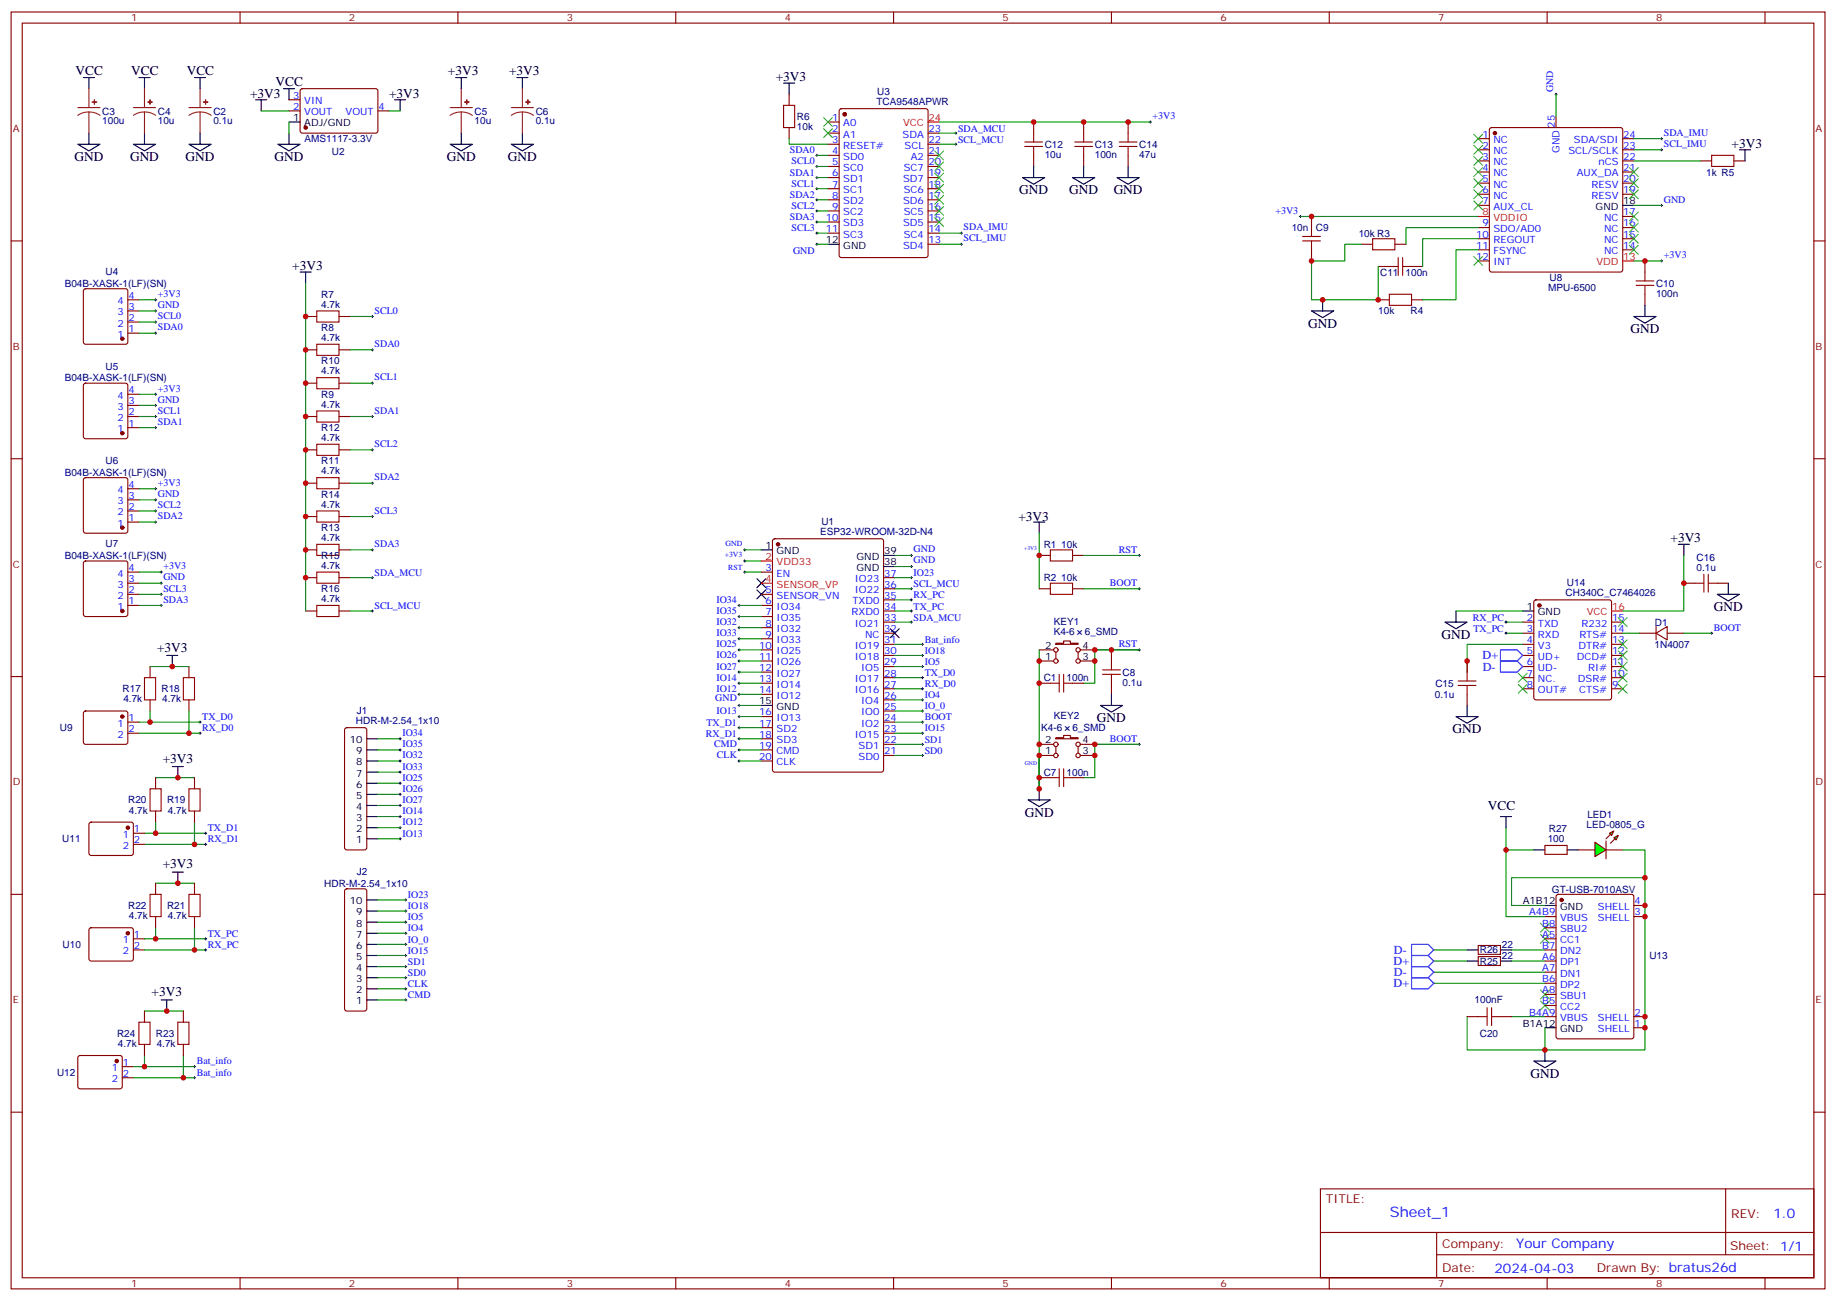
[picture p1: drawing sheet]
<svg xmlns="http://www.w3.org/2000/svg" width="583mm" height="413mm" viewBox="0 0 583 413" stroke-linecap="round" stroke-linejoin="round" font-family="sans-serif">
<defs><g id="words">
<text font-size="4.6" fill="#00f" x="441.2" y="386.4">Sheet_1</text>
<g font-size="4.2">
<text x="24" y="23.9">VCC</text>
<text x="41.6" y="23.9">VCC</text>
<text x="59.3" y="23.9">VCC</text>
<text x="142.2" y="23.9">+3V3</text>
<text x="161.6" y="23.9">+3V3</text>
<text x="87.5" y="27.4">VCC</text>
<text x="246.2" y="25.7">+3V3</text>
<text x="79.4" y="31">+3V3</text>
<text x="123.5" y="31">+3V3</text>
<text x="549.6" y="46.8">+3V3</text>
<text x="23.6" y="51.1">GND</text>
<text x="41.3" y="51.1">GND</text>
<text x="58.9" y="51.1">GND</text>
<text x="87.1" y="51.1">GND</text>
<text x="141.8" y="51.1">GND</text>
<text x="161.2" y="51.1">GND</text>
<text x="323.5" y="61.7">GND</text>
<text x="339.4" y="61.7">GND</text>
<text x="353.5" y="61.7">GND</text>
<text x="92.8" y="85.7">+3V3</text>
<text x="415.2" y="104">GND</text>
<text x="517.5" y="105.8">GND</text>
<text x="323.2" y="165.4">+3V3</text>
<text x="530.2" y="172.1">+3V3</text>
<text x="544" y="194">GND</text>
<text x="457.6" y="202.8">GND</text>
<text x="49.9" y="206.8">+3V3</text>
<text x="348.2" y="229.2">GND</text>
<text x="461.1" y="232.8">GND</text>
<text x="51.6" y="242.1">+3V3</text>
<text x="472.2" y="257.1">VCC</text>
<text x="325.3" y="259.2">GND</text>
<text x="51.6" y="275.6">+3V3</text>
<text x="48.1" y="316.2">+3V3</text>
<text x="485.8" y="342.1">GND</text>
</g>
<g font-size="4.2" fill="#00f">
<text x="562.9" y="386.7">1.0</text>
<text x="481.3" y="396.2">Your Company</text>
<text x="474.4" y="404">2024-04-03</text>
</g>
<g font-size="3.9" fill="#00f">
<text x="470.6" y="209.3">D+</text>
<text x="470.6" y="212.8">D-</text>
<text x="442.4" y="302.8">D-</text>
<text x="442.4" y="306.3">D+</text>
<text x="442.4" y="309.9">D-</text>
<text x="442.4" y="313.4">D+</text>
</g>
<g font-size="3.9" fill="#800">
<text x="420.9" y="382">TITLE:</text>
<text x="549.5" y="386.7">REV:</text>
<text x="457.8" y="396.2">Company:</text>
<text x="549.1" y="396.8">Sheet: 1/1</text>
<text x="457.8" y="403.9">Date:</text>
<text x="506.8" y="403.9">Drawn By: bratus26d</text>
</g>
<g font-size="3.2" fill="#800">
<text x="41.6" y="6.8">1</text>
<text x="110.8" y="6.8">2</text>
<text x="179.9" y="6.8">3</text>
<text x="249.1" y="6.8">4</text>
<text x="318.2" y="6.8">5</text>
<text x="387.3" y="6.8">6</text>
<text x="456.5" y="6.8">7</text>
<text x="525.6" y="6.8">8</text>
<text x="4.1" y="41.9">A</text>
<text x="576.3" y="41.9">A</text>
<text x="4.1" y="111.1">B</text>
<text x="576.3" y="111.1">B</text>
<text x="4.1" y="180.2">C</text>
<text x="576.3" y="180.2">C</text>
<text x="4.1" y="249.3">D</text>
<text x="576.3" y="249.3">D</text>
<text x="4.1" y="318.5">E</text>
<text x="576.3" y="318.5">E</text>
<text x="41.6" y="408.6">1</text>
<text x="110.8" y="408.6">2</text>
<text x="179.9" y="408.6">3</text>
<text x="249.1" y="408.6">4</text>
<text x="318.2" y="408.6">5</text>
<text x="387.3" y="408.6">6</text>
<text x="456.5" y="408.6">7</text>
<text x="525.6" y="408.6">8</text>
</g>
<g font-size="3.2" fill="#00f">
<text x="493" y="29.2" transform="rotate(-90 493 29.2)">GND</text>
<text x="93.1" y="34.9">2</text>
<text x="93.1" y="31.3">3</text>
<text x="96.6" y="33.1">VIN</text>
<text x="120.1" y="34.9">4</text>
<text x="96.6" y="36.6">VOUT</text>
<text x="109.7" y="36.6">VOUT</text>
<text x="264.2" y="38.4">1</text>
<text x="264.2" y="41.9">2</text>
<text x="267.7" y="40.1">A0</text>
<text x="294.7" y="41.9">23</text>
<text x="304.1" y="41.8">SDA_MCU</text>
<text x="365.8" y="37.9">+3V3</text>
<text x="493.5" y="40.5" transform="rotate(-90 493.5 40.5)">25</text>
<text x="264.2" y="45.4">3</text>
<text x="267.7" y="43.7">A1</text>
<text x="267.7" y="47.2">RESET#</text>
<text x="286.5" y="43.7">SDA</text>
<text x="287.1" y="47.2">SCL</text>
<text x="294.7" y="45.4">22</text>
<text x="304.1" y="45.3">SCL_MCU</text>
<text x="470.5" y="43.7">1</text>
<text x="470.5" y="47.2">2</text>
<text x="474" y="45.4">NC</text>
<text x="499.6" y="45.4">SDA/SDI</text>
<text x="515.2" y="47.2">23</text>
<text x="515.2" y="43.7">24</text>
<text x="528.1" y="43.1">SDA_IMU</text>
<text x="528.1" y="46.6">SCL_IMU</text>
<text x="250.7" y="48.7">SDA0</text>
<text x="251.2" y="52.1">SCL0</text>
<text x="264.2" y="49">4</text>
<text x="264.2" y="52.5">5</text>
<text x="267.7" y="50.7">SD0</text>
<text x="289.1" y="50.7">A2</text>
<text x="294.7" y="52.5">20</text>
<text x="294.7" y="49">21</text>
<text x="470.5" y="50.7">3</text>
<text x="474" y="49">NC</text>
<text x="474" y="52.5">NC</text>
<text x="494.9" y="48.5" transform="rotate(-90 494.9 48.5)">GND</text>
<text x="497.8" y="49">SCL/SCLK</text>
<text x="507.4" y="52.5">nCS</text>
<text x="515.2" y="50.7">22</text>
<text x="250.7" y="55.7">SDA1</text>
<text x="251.2" y="59.3">SCL1</text>
<text x="264.2" y="56">6</text>
<text x="264.2" y="59.5">7</text>
<text x="267.7" y="54.3">SC0</text>
<text x="267.7" y="57.8">SD1</text>
<text x="286.6" y="57.8">SD7</text>
<text x="286.9" y="54.3">SC7</text>
<text x="294.7" y="59.5">18</text>
<text x="294.7" y="56">19</text>
<text x="470.5" y="54.3">4</text>
<text x="470.5" y="57.8">5</text>
<text x="474" y="56">NC</text>
<text x="474" y="59.5">NC</text>
<text x="500.5" y="56">AUX_DA</text>
<text x="505.2" y="59.5">RESV</text>
<text x="515.2" y="57.8">20</text>
<text x="515.2" y="54.3">21</text>
<text x="250.7" y="62.7">SDA2</text>
<text x="264.2" y="63.1">8</text>
<text x="267.7" y="61.3">SC1</text>
<text x="267.7" y="64.8">SD2</text>
<text x="286.6" y="64.8">SD6</text>
<text x="286.9" y="61.3">SC6</text>
<text x="294.7" y="63.1">17</text>
<text x="470.5" y="61.3">6</text>
<text x="470.5" y="64.8">7</text>
<text x="474" y="63.1">NC</text>
<text x="505.2" y="63.1">RESV</text>
<text x="515.2" y="61.3">19</text>
<text x="528.1" y="64.3">GND</text>
<text x="250.7" y="69.8">SDA3</text>
<text x="251.2" y="66.3">SCL2</text>
<text x="262.1" y="70.1">10</text>
<text x="264.2" y="66.6">9</text>
<text x="267.7" y="68.4">SC2</text>
<text x="267.7" y="71.9">SD3</text>
<text x="286.6" y="71.9">SD5</text>
<text x="286.9" y="68.4">SC5</text>
<text x="294.7" y="70.1">15</text>
<text x="294.7" y="66.6">16</text>
<text x="404.8" y="67.9">+3V3</text>
<text x="470.5" y="71.9">9</text>
<text x="474" y="66.6">AUX_CL</text>
<text x="509.2" y="70.1">NC</text>
<text x="515.2" y="71.9">16</text>
<text x="515.2" y="68.4">17</text>
<text x="251.2" y="73.4">SCL3</text>
<text x="262.1" y="73.7">11</text>
<text x="267.7" y="75.4">SC3</text>
<text x="286.9" y="75.4">SC4</text>
<text x="294.7" y="77.2">13</text>
<text x="294.7" y="73.7">14</text>
<text x="305.9" y="73.1">SDA_IMU</text>
<text x="305.9" y="76.6">SCL_IMU</text>
<text x="468.5" y="75.4">10</text>
<text x="474" y="73.7">SDO/AD0</text>
<text x="474" y="77.2">REGOUT</text>
<text x="509.2" y="77.2">NC</text>
<text x="509.2" y="73.7">NC</text>
<text x="515.2" y="75.4">15</text>
<text x="251.7" y="80.7">GND</text>
<text x="286.6" y="79">SD4</text>
<text x="468.5" y="79">11</text>
<text x="468.5" y="82.5">12</text>
<text x="474" y="80.7">FSYNC</text>
<text x="509.2" y="80.7">NC</text>
<text x="515.2" y="79">14</text>
<text x="528.1" y="81.8">+3V3</text>
<text x="474" y="84.2">INT</text>
<text x="40.7" y="94.8">4</text>
<text x="50.1" y="94.3">+3V3</text>
<text x="37.2" y="100.1">3</text>
<text x="37.2" y="96.6">4</text>
<text x="40.7" y="101.9">2</text>
<text x="40.7" y="98.4">3</text>
<text x="50.1" y="97.8">GND</text>
<text x="50.1" y="101.4">SCL0</text>
<text x="118.9" y="99.6">SCL0</text>
<text x="37.2" y="107.2">1</text>
<text x="37.2" y="103.6">2</text>
<text x="40.7" y="105.4">1</text>
<text x="50.1" y="104.9">SDA0</text>
<text x="118.9" y="110.2">SDA0</text>
<text x="40.7" y="124.8">4</text>
<text x="50.1" y="124.3">+3V3</text>
<text x="118.9" y="120.8">SCL1</text>
<text x="37.2" y="130.1">3</text>
<text x="37.2" y="126.6">4</text>
<text x="40.7" y="131.9">2</text>
<text x="40.7" y="128.3">3</text>
<text x="50.1" y="131.3">SCL1</text>
<text x="50.1" y="127.8">GND</text>
<text x="118.9" y="131.3">SDA1</text>
<text x="37.2" y="137.2">1</text>
<text x="37.2" y="133.6">2</text>
<text x="40.7" y="135.4">1</text>
<text x="50.1" y="134.9">SDA1</text>
<text x="118.9" y="141.9">SCL2</text>
<text x="40.7" y="154.8">4</text>
<text x="50.1" y="154.3">+3V3</text>
<text x="118.9" y="152.5">SDA2</text>
<text x="37.2" y="160.1">3</text>
<text x="37.2" y="156.6">4</text>
<text x="40.7" y="161.9">2</text>
<text x="40.7" y="158.3">3</text>
<text x="50.1" y="161.3">SCL2</text>
<text x="50.1" y="157.8">GND</text>
<text x="37.2" y="167.1">1</text>
<text x="37.2" y="163.6">2</text>
<text x="40.7" y="165.4">1</text>
<text x="50.1" y="164.9">SDA2</text>
<text x="118.9" y="163.1">SCL3</text>
<text x="118.9" y="173.7">SDA3</text>
<text x="290" y="175.3">GND</text>
<text x="290" y="178.8">GND</text>
<text x="355.1" y="175.4">RST</text>
<text x="37.2" y="183">4</text>
<text x="40.7" y="184.8">3</text>
<text x="40.7" y="181.3">4</text>
<text x="51.9" y="184.3">GND</text>
<text x="51.9" y="180.7">+3V3</text>
<text x="118.9" y="182.9">SDA_MCU</text>
<text x="243" y="181.3">3</text>
<text x="246.5" y="183">EN</text>
<text x="271.3" y="184.8">IO23</text>
<text x="280.6" y="183">37</text>
<text x="290" y="182.8">IO23</text>
<text x="37.2" y="190.1">2</text>
<text x="37.2" y="186.5">3</text>
<text x="40.7" y="191.8">1</text>
<text x="40.7" y="188.3">2</text>
<text x="51.9" y="191.3">SDA3</text>
<text x="51.9" y="187.8">SCL3</text>
<text x="227.4" y="191.4">IO34</text>
<text x="243" y="188.3">5</text>
<text x="243" y="191.8">6</text>
<text x="246.5" y="190.1">SENSOR_VN</text>
<text x="270.6" y="191.8">TXD0</text>
<text x="271.3" y="188.3">IO22</text>
<text x="280.6" y="190.1">35</text>
<text x="280.6" y="186.5">36</text>
<text x="290" y="186.4">SCL_MCU</text>
<text x="290" y="190">RX_PC</text>
<text x="352.3" y="186">BOOT</text>
<text x="37.2" y="193.6">1</text>
<text x="118.9" y="193.5">SCL_MCU</text>
<text x="227.4" y="194.9">IO35</text>
<text x="243" y="195.4">7</text>
<text x="246.5" y="193.6">IO34</text>
<text x="246.5" y="197.1">IO35</text>
<text x="270.3" y="195.4">RXD0</text>
<text x="280.6" y="197.1">33</text>
<text x="280.6" y="193.6">34</text>
<text x="290" y="197">SDA_MCU</text>
<text x="290" y="193.5">TX_PC</text>
<text x="467.5" y="197">RX_PC</text>
<text x="484.6" y="197.1">2</text>
<text x="511.7" y="197.1">15</text>
<text x="227.4" y="198.4">IO32</text>
<text x="227.4" y="202">IO33</text>
<text x="243" y="198.9">8</text>
<text x="243" y="202.4">9</text>
<text x="246.5" y="200.7">IO32</text>
<text x="271.3" y="198.9">IO21</text>
<text x="274.6" y="202.4">NC</text>
<text x="280.6" y="200.7">32</text>
<text x="467.7" y="200.6">TX_PC</text>
<text x="484.6" y="200.7">3</text>
<text x="488.1" y="198.9">TXD</text>
<text x="488.1" y="202.4">RXD</text>
<text x="501.3" y="202.4">RTS#</text>
<text x="502" y="198.9">R232</text>
<text x="511.7" y="200.7">14</text>
<text x="544" y="200.3">BOOT</text>
<text x="227.4" y="205.5">IO25</text>
<text x="227.4" y="209">IO26</text>
<text x="241" y="206">10</text>
<text x="241" y="209.5">11</text>
<text x="246.5" y="204.2">IO33</text>
<text x="246.5" y="207.7">IO25</text>
<text x="271.3" y="209.5">IO18</text>
<text x="271.3" y="206">IO19</text>
<text x="280.6" y="207.7">30</text>
<text x="280.6" y="204.2">31</text>
<text x="293.5" y="204.1">Bat_info</text>
<text x="293.5" y="207.5">IO18</text>
<text x="355.1" y="205.4">RST</text>
<text x="484.6" y="204.2">4</text>
<text x="484.6" y="207.7">5</text>
<text x="488.1" y="206">V3</text>
<text x="488.1" y="209.5">UD+</text>
<text x="500.5" y="209.5">DCD#</text>
<text x="501" y="206">DTR#</text>
<text x="511.7" y="207.7">12</text>
<text x="511.7" y="204.2">13</text>
<text x="227.4" y="212.5">IO27</text>
<text x="241" y="213">12</text>
<text x="246.5" y="211.2">IO26</text>
<text x="246.5" y="214.8">IO27</text>
<text x="273.3" y="213">IO5</text>
<text x="280.6" y="214.8">28</text>
<text x="280.6" y="211.2">29</text>
<text x="293.5" y="211">IO5</text>
<text x="293.5" y="214.7">TX_D0</text>
<text x="484.6" y="211.2">6</text>
<text x="484.6" y="214.8">7</text>
<text x="488.1" y="213">UD-</text>
<text x="504.1" y="213">RI#</text>
<text x="511.7" y="214.8">10</text>
<text x="511.7" y="211.2">11</text>
<text x="227.4" y="216.1">IO14</text>
<text x="227.4" y="219.6">IO12</text>
<text x="241" y="216.5">13</text>
<text x="241" y="220.1">14</text>
<text x="246.5" y="218.3">IO14</text>
<text x="246.5" y="221.8">IO12</text>
<text x="271.3" y="220.1">IO16</text>
<text x="271.3" y="216.5">IO17</text>
<text x="280.6" y="221.8">26</text>
<text x="280.6" y="218.3">27</text>
<text x="293.5" y="221.6">IO4</text>
<text x="293.5" y="218.2">RX_D0</text>
<text x="484.6" y="218.3">8</text>
<text x="488.1" y="216.5">NC.</text>
<text x="488.1" y="220.1">OUT#</text>
<text x="500.8" y="216.5">DSR#</text>
<text x="501.3" y="220.1">CTS#</text>
<text x="511.7" y="218.3">9</text>
<text x="227" y="222.5">GND</text>
<text x="227.4" y="226.7">IO13</text>
<text x="241" y="227.1">16</text>
<text x="273.3" y="227.1">IO0</text>
<text x="273.3" y="223.6">IO4</text>
<text x="280.6" y="225.4">25</text>
<text x="293.5" y="225.1">IO_0</text>
<text x="37.2" y="230.6">1</text>
<text x="40.7" y="228.9">1</text>
<text x="40.7" y="232.4">2</text>
<text x="64.2" y="228.6">TX_D0</text>
<text x="64.2" y="232.1">RX_D0</text>
<text x="127.7" y="233.7">IO34</text>
<text x="224" y="233.9">RX_D1</text>
<text x="224.2" y="230.4">TX_D1</text>
<text x="241" y="230.6">17</text>
<text x="246.5" y="228.9">IO13</text>
<text x="246.5" y="232.4">SD2</text>
<text x="273.3" y="230.6">IO2</text>
<text x="280.6" y="232.4">23</text>
<text x="280.6" y="228.9">24</text>
<text x="293.5" y="228.6">BOOT</text>
<text x="293.5" y="232.2">IO15</text>
<text x="37.2" y="234.2">2</text>
<text x="127.7" y="237.2">IO35</text>
<text x="226.7" y="237.2">CMD</text>
<text x="241" y="234.2">18</text>
<text x="241" y="237.7">19</text>
<text x="246.5" y="235.9">SD3</text>
<text x="246.5" y="239.5">CMD</text>
<text x="271.3" y="234.2">IO15</text>
<text x="272.5" y="237.7">SD1</text>
<text x="280.6" y="239.5">21</text>
<text x="280.6" y="235.9">22</text>
<text x="293.5" y="239.2">SD0</text>
<text x="293.5" y="235.7">SD1</text>
<text x="352.3" y="235.4">BOOT</text>
<text x="127.7" y="244.3">IO33</text>
<text x="127.7" y="240.8">IO32</text>
<text x="227.6" y="240.8">CLK</text>
<text x="241" y="241.2">20</text>
<text x="246.5" y="243">CLK</text>
<text x="272.5" y="241.2">SD0</text>
<text x="127.7" y="251.3">IO26</text>
<text x="127.7" y="247.8">IO25</text>
<text x="127.7" y="254.9">IO27</text>
<text x="66" y="263.9">TX_D1</text>
<text x="127.7" y="261.9">IO12</text>
<text x="127.7" y="258.4">IO14</text>
<text x="39" y="265.9">1</text>
<text x="39" y="269.5">2</text>
<text x="42.5" y="264.2">1</text>
<text x="42.5" y="267.7">2</text>
<text x="66" y="267.4">RX_D1</text>
<text x="127.7" y="265.7">IO13</text>
<text x="129.5" y="285.1">IO23</text>
<text x="518.8" y="287.1">4</text>
<text x="129.5" y="288.6">IO18</text>
<text x="129.5" y="292.2">IO5</text>
<text x="485.3" y="290.6">A4B9</text>
<text x="495.2" y="292.4">VBUS</text>
<text x="507.2" y="288.9">SHELL</text>
<text x="507.2" y="292.4">SHELL</text>
<text x="518.8" y="290.6">3</text>
<text x="39" y="299.4">1</text>
<text x="42.5" y="297.7">1</text>
<text x="66" y="297.4">TX_PC</text>
<text x="129.5" y="295.7">IO4</text>
<text x="129.5" y="299.2">IO_0</text>
<text x="489.5" y="294.1">B8</text>
<text x="489.5" y="297.7">A5</text>
<text x="495.2" y="299.4">CC1</text>
<text x="495.2" y="295.9">SBU2</text>
<text x="39" y="303">2</text>
<text x="42.5" y="301.2">2</text>
<text x="66" y="300.9">RX_PC</text>
<text x="129.5" y="302.7">IO15</text>
<text x="489.5" y="301.2">B7</text>
<text x="489.5" y="304.7">A6</text>
<text x="495.2" y="303">DN2</text>
<text x="129.5" y="306.3">SD1</text>
<text x="129.5" y="309.8">SD0</text>
<text x="489.5" y="311.8">B6</text>
<text x="489.5" y="308.3">A7</text>
<text x="495.2" y="310">DN1</text>
<text x="495.2" y="306.5">DP1</text>
<text x="129.5" y="313.3">CLK</text>
<text x="129.5" y="316.8">CMD</text>
<text x="489.5" y="315.3">A8</text>
<text x="495.2" y="317.1">SBU1</text>
<text x="495.2" y="313.5">DP2</text>
<text x="485.3" y="322.4">B4A9</text>
<text x="489.5" y="318.8">B5</text>
<text x="495.2" y="320.6">CC2</text>
<text x="518.8" y="322.4">2</text>
<text x="495.2" y="324.1">VBUS</text>
<text x="507.2" y="324.1">SHELL</text>
<text x="507.2" y="327.7">SHELL</text>
<text x="518.8" y="325.9">1</text>
<text x="35.5" y="340">1</text>
<text x="39" y="338.2">1</text>
<text x="39" y="341.8">2</text>
<text x="62.4" y="337.9">Bat_info</text>
<text x="62.4" y="341.4">Bat_info</text>
<text x="35.5" y="343.5">2</text>
</g>
<g font-size="3.2" fill="#000080">
<text x="278.2" y="33.4">TCA9548APWR</text>
<text x="278.4" y="30.2">U3</text>
<text x="32.5" y="39.5">100u</text>
<text x="32.5" y="36.4">C3</text>
<text x="50.1" y="39.5">10u</text>
<text x="50.1" y="36.4">C4</text>
<text x="67.7" y="39.5">0.1u</text>
<text x="67.7" y="36.4">C2</text>
<text x="150.6" y="39.5">10u</text>
<text x="150.6" y="36.4">C5</text>
<text x="170" y="39.5">0.1u</text>
<text x="170" y="36.4">C6</text>
<text x="252.9" y="41.3">10k</text>
<text x="252.9" y="38.1">R6</text>
<text x="96.7" y="45.2">AMS1117-3.3V</text>
<text x="331.6" y="46.9">C12</text>
<text x="347.5" y="46.9">C13</text>
<text x="361.6" y="46.9">C14</text>
<text x="105.3" y="49.2">U2</text>
<text x="331.6" y="50.1">10u</text>
<text x="347.5" y="50.1">100n</text>
<text x="361.6" y="50.1">47u</text>
<text x="541.5" y="55.8">1k R5</text>
<text x="410" y="73.4">10n</text>
<text x="417.7" y="73.4">C9</text>
<text x="431.3" y="75.1">10k R3</text>
<text x="33.5" y="87.4">U4</text>
<text x="438.1" y="87.5">C11</text>
<text x="446.1" y="87.5">100n</text>
<text x="491.8" y="89.2">U8</text>
<text x="20.5" y="91">B04B-XASK-1(LF)(SN)</text>
<text x="102" y="94.5">R7</text>
<text x="491.4" y="92.5">MPU-6500</text>
<text x="525.6" y="94.2">100n</text>
<text x="525.6" y="91">C10</text>
<text x="102" y="97.6">4.7k</text>
<text x="437.5" y="99.8">10k</text>
<text x="447.7" y="99.8">R4</text>
<text x="102" y="105.1">R8</text>
<text x="102" y="108.2">4.7k</text>
<text x="33.5" y="117.4">U5</text>
<text x="102" y="118.8">4.7k</text>
<text x="102" y="115.6">R10</text>
<text x="20.5" y="121">B04B-XASK-1(LF)(SN)</text>
<text x="102" y="129.4">4.7k</text>
<text x="102" y="126.2">R9</text>
<text x="102" y="136.8">R12</text>
<text x="102" y="140">4.7k</text>
<text x="33.5" y="147.3">U6</text>
<text x="102" y="147.4">R11</text>
<text x="20.5" y="151">B04B-XASK-1(LF)(SN)</text>
<text x="102" y="150.6">4.7k</text>
<text x="102" y="161.1">4.7k</text>
<text x="102" y="158">R14</text>
<text x="260.7" y="166.8">U1</text>
<text x="33.5" y="173.8">U7</text>
<text x="102" y="171.7">4.7k</text>
<text x="102" y="168.6">R13</text>
<text x="260.3" y="170">ESP32-WROOM-32D-N4</text>
<text x="331.3" y="173.9">R1</text>
<text x="336.9" y="173.9">10k</text>
<text x="20.5" y="177.5">B04B-XASK-1(LF)(SN)</text>
<text x="102" y="177.4">R15</text>
<text x="538.5" y="178.1">C16</text>
<text x="102" y="180.6">4.7k</text>
<text x="331.3" y="184.5">R2</text>
<text x="336.9" y="184.5">10k</text>
<text x="497.4" y="186">U14</text>
<text x="538.5" y="181.3">0.1u</text>
<text x="102" y="191.1">4.7k</text>
<text x="102" y="188">R16</text>
<text x="496.9" y="189.3">CH340C_C7464026</text>
<text x="334.5" y="201.5">K4-6</text>
<text x="334.5" y="198.4">KEY1</text>
<text x="344.3" y="201.5">6_SMD</text>
<text x="525.3" y="198.6">D1</text>
<text x="525.2" y="205.7">1N4007</text>
<text x="356.3" y="214.5">C8</text>
<text x="38.9" y="219.7">R17</text>
<text x="51.3" y="219.7">R18</text>
<text x="331.3" y="216.2">C1</text>
<text x="338.5" y="216.2">100n</text>
<text x="356.3" y="217.7">0.1u</text>
<text x="455.4" y="221.5">0.1u</text>
<text x="455.6" y="218">C15</text>
<text x="39.2" y="223">4.7k</text>
<text x="51.5" y="223">4.7k</text>
<text x="113.2" y="226.7">J1</text>
<text x="19" y="232.1">U9</text>
<text x="113" y="229.9">HDR-M-2.54_1x10</text>
<text x="330.5" y="232.2">K4-6</text>
<text x="334.5" y="228.4">KEY2</text>
<text x="340.4" y="232.2">6_SMD</text>
<text x="331.3" y="246.3">C7</text>
<text x="338.5" y="246.3">100n</text>
<text x="40.7" y="255">R20</text>
<text x="53" y="255">R19</text>
<text x="40.9" y="258.3">4.7k</text>
<text x="53.3" y="258.3">4.7k</text>
<text x="503.6" y="262.7">LED-0805_G</text>
<text x="503.8" y="259.5">LED1</text>
<text x="19.8" y="267.4">U11</text>
<text x="491.2" y="267.3">100</text>
<text x="491.6" y="264.2">R27</text>
<text x="102.9" y="281.5">HDR-M-2.54_1x10</text>
<text x="113.2" y="277.9">J2</text>
<text x="492.6" y="283.3">GT-USB-7010ASV</text>
<text x="40.7" y="288.5">R22</text>
<text x="40.9" y="291.8">4.7k</text>
<text x="53" y="288.5">R21</text>
<text x="53.3" y="291.8">4.7k</text>
<text x="19.9" y="300.9">U10</text>
<text x="469.7" y="302.7">R26</text>
<text x="476.7" y="304.4">22</text>
<text x="476.7" y="300.9">22</text>
<text x="523.5" y="304.5">U13</text>
<text x="469.7" y="306.2">R25</text>
<text x="468.1" y="318.5">100nF</text>
<text x="37.2" y="329">R24</text>
<text x="49.5" y="329">R23</text>
<text x="469.7" y="329.1">C20</text>
<text x="37.4" y="332.3">4.7k</text>
<text x="49.7" y="332.3">4.7k</text>
<text x="18.1" y="341.5">U12</text>
</g>
<g font-size="3.2">
<text x="93.1" y="38.4">1</text>
<text x="96.6" y="40.1">ADJ/GND</text>
<text x="515.2" y="64.8">18</text>
<text x="506.5" y="66.6">GND</text>
<text x="262.1" y="77.2">12</text>
<text x="267.7" y="79">GND</text>
<text x="243" y="174.2">1</text>
<text x="246.5" y="176">GND</text>
<text x="271.9" y="177.7">GND</text>
<text x="280.6" y="179.5">38</text>
<text x="280.6" y="176">39</text>
<text x="271.9" y="181.3">GND</text>
<text x="484.6" y="193.6">1</text>
<text x="488.1" y="195.4">GND</text>
<text x="331.7" y="209.5">1</text>
<text x="331.7" y="206">2</text>
<text x="343.6" y="209.5">3</text>
<text x="343.6" y="206">4</text>
<text x="241" y="223.6">15</text>
<text x="246.5" y="225.4">GND</text>
<text x="111.1" y="235.9">10</text>
<text x="113.1" y="239.5">9</text>
<text x="331.7" y="239.5">1</text>
<text x="331.7" y="235.9">2</text>
<text x="343.6" y="239.5">3</text>
<text x="343.6" y="235.9">4</text>
<text x="113.1" y="243">8</text>
<text x="113.1" y="250">6</text>
<text x="113.1" y="246.5">7</text>
<text x="113.1" y="257.1">4</text>
<text x="113.1" y="253.6">5</text>
<text x="113.1" y="260.6">3</text>
<text x="113.1" y="267.7">1</text>
<text x="113.1" y="264.2">2</text>
<text x="111.1" y="287.1">10</text>
<text x="483.3" y="287.1">A1B12</text>
<text x="113.1" y="290.6">9</text>
<text x="495.2" y="288.9">GND</text>
<text x="113.1" y="297.7">7</text>
<text x="113.1" y="294.1">8</text>
<text x="113.1" y="304.7">5</text>
<text x="113.1" y="301.2">6</text>
<text x="113.1" y="311.8">3</text>
<text x="113.1" y="308.3">4</text>
<text x="113.1" y="315.3">2</text>
<text x="113.1" y="318.8">1</text>
<text x="483.3" y="325.9">B1A12</text>
<text x="495.2" y="327.7">GND</text>
</g>
<g font-size="3.2" fill="#f00">
<text x="286.7" y="40.1">VCC</text>
<text x="294.7" y="38.4">24</text>
<text x="470.5" y="68.4">8</text>
<text x="474" y="70.1">VDDIO</text>
<text x="515.2" y="82.5">13</text>
<text x="506.7" y="84.2">VDD</text>
<text x="243" y="177.7">2</text>
<text x="246.5" y="179.5">VDD33</text>
<text x="243" y="184.8">4</text>
<text x="246.5" y="186.5">SENSOR_VP</text>
<text x="503.6" y="195.4">VCC</text>
<text x="511.7" y="193.6">16</text>
</g>
<g font-size="2.5" fill="#00f">
<text x="230.3" y="173.3">GND</text>
<text x="230" y="176.8">+3V3</text>
<text x="231.2" y="181">RST</text>
</g>
<g font-size="1.8" fill="#00f">
<text x="325.1" y="174.6">+3V3</text>
<text x="325.3" y="242.9">GND</text>
</g>
</g></defs>
<g fill="none" stroke="#870000" stroke-width=".35">
<path d="M3.5 3.8h575.8v405.4h-575.8zM7.1 7.3h568.6v398.3h-568.6zM76.2 3.8v3.5M145.3 3.8v3.5M214.5 3.8v3.5M283.6 3.8v3.5M352.8 3.8v3.5M421.9 3.8v3.5M491.1 3.8v3.5M560.2 3.8v3.5M91.7 35.2h3.5M91.7 31.7h3.5"/>
<path d="M95.5 28.4l.5-.2h23.5l.4 .7v12.9l-.7 .5-23.5-.1-.5-.6v-12.7zM119.9 35.2h3.6M250.5 29.9v3.5M262.8 38.7h3.5M266.6 34.7l.5-.2h26.8l.6 .4 .1 46.2-.5 .6-27 .1-.7-.5-.1-46.1zM328.1 38.7v3.6M344 38.7v3.6M358.1 38.7v3.6M493.9 37v3.5M250.5 40.5v3.5M262.8 42.3h3.5M262.8 45.8h3.5"/>
<path d="M262.8 49.3h3.5M262.8 52.8h3.5M262.8 56.4h3.5M262.8 59.9h3.5M294.6 42.3h3.5M294.6 45.8h3.5M294.6 49.3h3.5M294.6 52.8h3.5M294.6 56.4h3.5M294.6 59.9h3.5M328.1 49.3v3.5M344 49.3v3.5"/>
<path d="M358.1 49.3v3.5M469.2 44h3.5M469.2 47.6h3.5M469.2 51.1h3.5M469.2 54.6h3.5M469.2 58.1h3.5M473 40.7l.4-.2h40.9l.5 .2 .3 .5v44.5l-.3 .5-.5 .2h-40.9l-.5-.3-.2-.4v-44.5zM515.1 44h3.5M515.1 47.6h3.5M515.1 51.1h3.5M515.1 54.6h3.5M515.1 58.1h3.5"/>
<path d="M539.8 51.1h3.5M550.3 51.1h3.6M3.5 76.5h3.6M262.8 63.4h3.5M262.8 67h3.5M262.8 70.5h3.5M262.8 74h3.5M294.6 63.4h3.5M294.6 67h3.5M294.6 70.5h3.5M294.6 74h3.5M294.6 77.5h3.5"/>
<path d="M416.3 68.7v3.5M416.3 79.3v3.5M432.2 77.5h3.5M442.7 77.5h3.6M469.2 61.7h3.5M469.2 65.2h3.5M469.2 72.2h3.5M469.2 75.8h3.5M469.2 79.3h3.5M515.1 61.7h3.5M515.1 72.2h3.5M515.1 75.8h3.5"/>
<path d="M515.1 79.3h3.5M515.1 68.7h3.5M575.7 76.5h3.6M26.7 91.9l.5-.2h12.7l.5 .2 .2 .5v16.2l-.3 .5-.4 .2h-12.7l-.5-.2-.2-.5v-16.2zM40.6 98.7h3.5M40.6 95.2h3.5M437.4 95.2h3.6M437.4 84.6h3.6M448 95.2h3.6M448 84.6h3.6M469.2 82.8h3.5M522.1 82.8v3.6"/>
<path d="M522.1 93.4v3.5M40.6 105.8h3.5M40.6 102.2h3.5M97 100.5h3.5M97 111.1h3.5M107.6 100.5h3.5M107.6 111.1h3.5M26.7 121.8l.5-.2h12.7l.5 .2 .2 .5v16.3l-.3 .5-.4 .2h-12.7l-.5-.3-.2-.4v-16.3zM40.6 135.7h3.5M40.6 132.2h3.5M40.6 128.7h3.5M40.6 125.2h3.5"/>
<path d="M97 132.2h3.5M97 121.6h3.5M107.6 132.2h3.5M107.6 121.6h3.5M3.5 145.6h3.6M26.7 151.8l.5-.2h12.7l.5 .2 .2 .5v16.3l-.3 .5-.4 .2h-12.7l-.5-.3-.2-.4v-16.3zM40.6 158.7h3.5M40.6 155.2h3.5M97 153.4h3.5M97 142.8h3.5M107.6 153.4h3.5M107.6 142.8h3.5"/>
<path d="M575.7 145.6h3.6M26.7 178.3l.5-.2h12.7l.5 .2 .2 .5v16.2l-.3 .5-.4 .2h-12.7l-.5-.2-.2-.5v-16.2zM40.6 165.7h3.5M40.6 162.2h3.5M97 174.6h3.5M97 164h3.5M107.6 174.6h3.5M107.6 164h3.5M245.4 171.2l.5-.2h33.9l.6 .5 .1 72.9-.5 .7h-34.1l-.7-.5v-72.9zM329.8 176.3h3.6M340.4 176.3h3.6M40.6 192.2h3.5"/>
<path d="M40.6 188.7h3.5M40.6 185.1h3.5M40.6 181.6h3.5M97 194h3.5M97 183.4h3.5M107.6 194h3.5M107.6 183.4h3.5M241.7 192.2h3.5M241.7 188.7h3.5M241.7 181.6h3.5M241.7 195.7h3.5M241.7 199.2h3.5"/>
<path d="M280.5 186.9h3.5M280.5 197.5h3.5M280.5 194h3.5M280.5 190.4h3.5M280.5 183.4h3.5M329.8 186.9h3.6M340.4 186.9h3.6M3.5 214.8h3.6M47.6 211.6v3.5M60 211.6v3.5M241.7 209.8h3.5M241.7 206.3h3.5"/>
<path d="M241.7 216.9h3.5M241.7 202.8h3.5M241.7 213.4h3.5M280.5 218.7h3.5M280.5 215.1h3.5M280.5 211.6h3.5M280.5 208.1h3.5M280.5 204.5h3.5M280.5 201h3.5M329.8 209.8h4.6M329.8 206.3h4.6M329.8 216.9h3.6"/>
<path d="M335.1 204.2h2.5v-.7h2.1v.7h2.5v.3h-7.1zM335.1 207v2.1M340.4 216.9h3.6M342.2 207v2.1M342.9 209.8h4.6M342.9 206.3h4.6M352.8 206.3v3.5M352.8 216.9v3.5M575.7 214.8h3.6M26.7 225.9l.5-.2h12.7l.5 .2 .2 .5-.1 9.5-.6 .4-13-.1-.4-.6v-9.2zM40.6 229.2h3.5M40.6 232.8h3.5"/>
<path d="M47.6 222.2v3.5M60 222.2v3.5M109.6 231.2l.5-.2h5.6l.5 .2 .2 .5v37.4l-.2 .5-.5 .2h-5.6l-.5-.2-.2-.5v-37.4zM241.7 220.4h3.5M241.7 227.5h3.5M241.7 231h3.5M241.7 234.5h3.5M241.7 238.1h3.5M280.5 239.8h3.5M280.5 236.3h3.5M280.5 229.2h3.5M280.5 232.8h3.5"/>
<path d="M280.5 225.7h3.5M280.5 222.2h3.5M329.8 239.8h4.6M329.8 236.3h4.6M335.1 234.2h2.5v-.7h2.1v.7h2.5v.3h-7.1zM335.1 237v2.1M342.2 237v2.1M342.9 239.8h4.6M342.9 236.3h4.6M49.4 246.9v3.5M49.4 257.5v3.5M61.7 246.9v3.5"/>
<path d="M61.7 257.5v3.5M241.7 241.6h3.5M329.8 246.9h3.6M340.4 246.9h3.6M28.5 261.2l.4-.2h12.7l.5 .2 .2 .5v9.4l-.7 .5-12.9-.1-.5-.6v-9.2zM42.3 264.5h3.6M42.3 268h3.6M500.9 269.8h5.3M509.8 269.8h5.3M3.5 283.9h3.6M28.5 294.7l.4-.2h12.7l.5 .2 .2 .5v9.5l-.7 .4-12.9-.1-.5-.6v-9.2zM42.3 298h3.6"/>
<path d="M49.4 280.4v3.5M49.4 291v3.5M61.7 280.4v3.5M61.7 291v3.5M109.6 282.4l.5-.2h5.6l.5 .2 .2 .5v37.4l-.2 .5-.5 .2h-5.6l-.5-.3-.2-.4v-37.4zM575.7 283.9h3.6M42.3 301.6h3.6M469.2 303.7h7v2.8h-7zM469.2 300.1h7v2.9h-7zM24.9 335.3l.5-.2h12.7l.5 .2 .2 .5-.1 9.4-.6 .5-13-.1-.4-.7v-9.1zM38.8 338.6h3.5M45.9 321v3.5"/>
<path d="M45.9 331.5v3.6M58.2 321v3.5M58.2 331.5v3.6M3.5 353.1h3.6M38.8 342.1h3.5M575.7 353.1h3.6M419.1 377.4h156.6v28.2h-156.6zM547.7 377.4v20.9M419.1 391.2h156.5M456 398.3h119.6M456 391.2v14.2M76.2 405.6v3.6"/>
<path d="M145.3 405.6v3.6M214.5 405.6v3.6M283.6 405.6v3.6M352.8 405.6v3.6M421.9 405.6v3.6M491.1 405.6v3.6M560.2 405.6v3.6"/>
<circle cx="335.1" cy="206.3" r=".71"/>
<circle cx="335.1" cy="209.8" r=".71"/>
<circle cx="342.2" cy="209.8" r=".71"/>
<circle cx="342.2" cy="206.3" r=".71"/>
<circle cx="335.1" cy="239.8" r=".71"/>
<circle cx="335.1" cy="236.3" r=".71"/>
<circle cx="342.2" cy="239.8" r=".71"/>
<circle cx="342.2" cy="236.3" r=".71"/>
</g>
<g fill="none" stroke="#a10000" stroke-width=".35">
<path d="M248.7 33.4h3.5v7.1h-3.5zM325.3 46.5h5.6M325.3 45.1h5.6M328.1 42.3v2.8M328.1 46.5v2.8M341.1 46.5h5.7M341.1 45.1h5.7M344 42.3v2.8M344 46.5v2.8M355.2 46.5h5.7M355.2 45.1h5.7M358.1 42.3v2.8"/>
<path d="M358.1 46.5v2.8M543.3 49.3h7v3.5h-7zM413.5 76.5h5.6M413.5 75.1h5.6M416.3 72.2v2.9M416.3 76.5v2.8M435.7 75.8h7v3.5h-7zM100.5 98.7h7.1v3.5h-7.1zM441 93.4h7v3.5h-7zM441 84.6h2.8M443.8 81.8v5.6M445.2 84.6h2.8"/>
<path d="M445.2 81.8v5.6M519.3 90.6h5.6M519.3 89.2h5.6M522.1 86.4v2.8M522.1 90.6v2.8M100.5 109.3h7.1v3.5h-7.1zM100.5 119.9h7.1v3.5h-7.1zM100.5 130.5h7.1v3.5h-7.1zM100.5 151.6h7.1v3.6h-7.1zM100.5 141h7.1v3.6h-7.1zM100.5 172.8h7.1v3.5h-7.1zM100.5 162.2h7.1v3.5h-7.1z"/>
<path d="M333.4 174.6h7v3.5h-7zM100.5 181.6h7.1v3.5h-7.1zM100.5 192.2h7.1v3.5h-7.1zM333.4 185.1h7v3.6h-7zM45.9 215.1h3.5v7.1h-3.5zM58.2 215.1h3.5v7.1h-3.5zM333.4 216.9h2.8M336.2 214.1v5.6M337.6 216.9h2.8M337.6 214.1v5.6M350 214.1h5.6M350 212.7h5.6"/>
<path d="M352.8 209.8v2.9M352.8 214.1v2.8M47.6 250.4h3.6v7.1h-3.6zM60 250.4h3.5v7.1h-3.5zM333.4 246.9h2.8M336.2 244.1v5.6M337.6 244.1v5.6M337.6 246.9h2.8M47.6 283.9h3.6v7.1h-3.6zM60 283.9h3.5v7.1h-3.5zM44.1 324.5h3.5v7h-3.5zM56.4 324.5h3.6v7h-3.6z"/>
</g>
<g fill="none" stroke="#000" stroke-width=".32">
<path d="M364.8 38.7h.7M365.1 38.4v.7M493.5 29.9h.7M493.9 29.6v.7M258.9 52.8h.7M258.9 49.3h.7M258.9 56.4h.7M258.9 59.9h.7M259.3 49v.7M259.3 52.5v.7M259.3 56v.7M259.3 59.5v.8"/>
<path d="M303 45.8h.7M303 42.3h.7M303.4 41.9v.7M303.4 45.4v.7M527 44h.8M527 47.6h.8M527.4 43.7v.7M527.4 47.2v.7M258.9 77.5h.7M258.9 63.4h.7M258.9 67h.7M258.9 70.5h.7"/>
<path d="M258.9 74h.7M259.3 63.1v.7M259.3 66.6v.7M259.3 70.1v.7M259.3 73.7v.7M259.3 77.2v.7M304.8 77.5h.7M304.8 74h.7M305.2 73.7v.7M305.2 77.2v.7M412.4 68.7h.7M412.7 68.4v.7"/>
<path d="M527 65.2h.8M527.4 64.8v.7M49 95.2h.7M49 98.7h.7M49.4 94.8v.7M49.4 98.4v.7M527 82.8h.8M527.4 82.5v.7M49 102.2h.7M49 105.8h.7M49.4 101.9v.7M49.4 105.4v.7"/>
<path d="M117.8 100.5h.7M117.8 111.1h.7M118.2 100.1v.7M118.2 110.7v.7M49 135.7h.7M49 132.2h.7M49 128.7h.7M49 125.2h.7M49.4 124.8v.7M49.4 128.3v.7M49.4 131.9v.7M49.4 135.4v.7"/>
<path d="M117.8 132.2h.7M117.8 121.6h.7M118.2 121.3v.7M118.2 131.9v.7M49 158.7h.7M49 155.2h.7M49.4 154.8v.7M49.4 158.3v.7M117.8 153.4h.7M117.8 142.8h.7M118.2 142.5v.7M118.2 153v.7"/>
<path d="M49 165.7h.7M49 162.2h.7M49.4 161.9v.7M49.4 165.4v.7M117.8 174.6h.7M117.8 164h.7M118.2 163.6v.7M118.2 174.2v.7M236 174.6h.7M236 178.1h.7M236.4 174.2v.7M236.4 177.7v.7"/>
<path d="M288.9 176.3h.7M288.9 179.8h.7M289.3 176v.7M289.3 179.5v.7M329.5 176.3h.7M329.8 176v.7M361.2 176.3h.7M361.6 176v.7M50.8 181.6h.7M50.8 192.2h.7M50.8 188.7h.7M50.8 185.1h.7"/>
<path d="M51.2 181.3v.7M51.2 184.8v.7M51.2 188.3v.7M51.2 191.8v.7M117.8 183.4h.7M117.8 194h.7M118.2 183v.7M118.2 193.6v.7M234.2 192.2h.7M234.2 195.7h.7M234.2 199.2h.7M234.6 191.8v.7"/>
<path d="M234.6 195.4v.7M234.6 198.9v.7M236 181.6h.7M236.4 181.3v.7M288.9 186.9h.7M288.9 197.5h.7M288.9 183.4h.7M289.3 183v.7M289.3 186.5v.8M289.3 197.1v.7M361.2 186.9h.7M361.6 186.5v.8"/>
<path d="M234.2 206.3h.7M234.2 202.8h.7M234.2 209.8h.7M234.2 213.4h.7M234.2 216.9h.7M234.6 202.4v.7M234.6 206v.7M234.6 209.5v.7M234.6 213v.7M234.6 216.5v.7M292.5 204.5h.7M292.5 211.6h.7"/>
<path d="M292.5 208.1h.7M292.8 204.2v.7M292.8 207.7v.7M292.8 211.2v.7M361.2 206.3h.7M361.6 206v.7M63.1 229.2h.8M63.1 232.8h.8M63.5 228.9v.7M63.5 232.4v.7M126.6 234.5h.8M126.6 238.1h.8"/>
<path d="M127 234.2v.7M127 237.7v.7M234.2 223.9h.7M234.2 234.5h.7M234.2 231h.7M234.2 220.4h.7M234.2 227.5h.7M234.2 238.1h.7M234.6 220.1v.7M234.6 223.6v.7M234.6 227.1v.7M234.6 230.6v.8"/>
<path d="M234.6 234.2v.7M234.6 237.7v.7M292.5 236.3h.7M292.5 239.8h.7M292.5 229.2h.7M292.5 232.8h.7M292.5 225.7h.7M292.5 222.2h.7M292.8 221.8v.7M292.8 225.4v.7M292.8 228.9v.7M292.8 232.4v.7"/>
<path d="M292.8 235.9v.7M292.8 239.5v.7M329.5 239.8h.7M329.8 239.5v.7M361.2 236.3h.7M361.6 235.9v.7M126.6 241.6h.8M126.6 259.2h.8M126.6 255.7h.8M126.6 252.2h.8M126.6 248.6h.8M126.6 245.1h.8"/>
<path d="M127 241.2v.7M127 244.8v.7M127 248.3v.7M127 251.8v.7M127 255.3v.7M127 258.9v.7M234.2 241.6h.7M234.6 241.2v.7M64.9 268h.7M64.9 264.5h.7M65.3 264.2v.7M65.3 267.7v.7"/>
<path d="M126.6 262.7h.8M126.6 266.3h.8M127 262.4v.7M127 265.9v.7M64.9 298h.7M65.3 297.7v.7M128.4 285.7h.7M128.4 289.2h.7M128.4 292.7h.7M128.4 296.3h.7M128.4 299.8h.7M128.8 285.3v.7"/>
<path d="M128.8 288.9v.7M128.8 292.4v.7M128.8 295.9v.7M128.8 299.4v.7M64.9 301.6h.7M65.3 301.2v.7M128.4 303.3h.7M128.4 306.8h.7M128.4 310.4h.7M128.4 313.9h.7M128.4 317.4h.7M128.8 303v.7"/>
<path d="M128.8 306.5v.7M128.8 310v.7M128.8 313.5v.8M128.8 317.1v.7M61.4 338.6h.7M61.7 338.2v.7M61.4 342.1h.7M61.7 341.8v.7"/>
</g>
<g fill="none" stroke="#008700" stroke-width=".35">
<path d="M82.9 35.2h8.8M91.7 38.7v3.6M123.5 35.2h3.5M298.1 38.7h67M493.9 29.9v7.1M250.5 44v1.8h12.3M259.3 52.8h3.5M259.3 49.3h3.5M259.3 56.4h3.5M259.3 59.9h3.5M298.1 42.3h5.3M298.1 45.8h5.3"/>
<path d="M518.6 44h8.8M518.6 47.6h8.8M518.6 51.1h21.2M259.3 63.4h3.5M259.3 67h3.5M259.3 70.5h3.5M259.3 74h3.5M259.3 77.5h3.5M298.1 74h7.1M298.1 77.5h7.1M412.7 68.7h56.5M432.2 77.5h-5.3v5.3h-10.6v12.4h21.1v-10.6"/>
<path d="M469.2 72.2h-22.9v5.3M469.2 75.8h-17.6v8.8M469.2 79.3h-7.1v15.9h-10.5M518.6 65.2h8.8M518.6 82.8h8.8M44.1 102.2h5.3M44.1 105.8h5.3M111.1 100.5h7.1M111.1 111.1h7.1M44.1 132.2h5.3M44.1 135.7h5.3M111.1 132.2h7.1"/>
<path d="M111.1 121.6h7.1M111.1 142.8h7.1M111.1 153.4h7.1M44.1 162.2h5.3M44.1 165.7h5.3M111.1 174.6h7.1M111.1 164h7.1M236.4 174.6h5.3M236.4 178.1h5.3M284 176.3h5.3M284 179.8h5.3M329.8 169.3v17.6"/>
<path d="M344 176.3h17.6M44.1 188.7h7.1M44.1 192.2h7.1M111.1 194h7.1M111.1 183.4h7.1M234.6 192.2h7.1M234.6 195.7h7.1M234.6 199.2h7.1M236.4 181.6h5.3M284 186.9h5.3M284 197.5h5.3M284 194h5.3"/>
<path d="M284 190.4h5.3M284 183.4h5.3M344 186.9h17.6M47.6 211.6h12.4M234.6 206.3h7.1M234.6 202.8h7.1M234.6 209.8h7.1M234.6 213.4h7.1M234.6 216.9h7.1M284 218.7h8.8M284 215.1h8.8M284 204.5h8.8"/>
<path d="M284 211.6h8.8M284 208.1h8.8M329.8 206.3v44.1M347.5 206.3h14.1h-14.1v10.6h-3.5M44.1 229.2h19.4M44.1 232.8h19.4M47.6 225.7v3.5M60 225.7v7.1M119.9 234.5h7.1M119.9 238.1h7.1M234.6 223.9h7.1M234.6 231h7.1"/>
<path d="M234.6 234.5h7.1M234.6 220.4h7.1M234.6 227.5h7.1M234.6 238.1h7.1M284 236.3h8.8M284 229.2h8.8M284 232.8h8.8M284 239.8h8.8M284 225.7h8.8M284 222.2h8.8M347.5 236.3h14.1h-14.1v10.6h-3.5M49.4 246.9h12.3"/>
<path d="M119.9 241.6h7.1M119.9 259.2h7.1M119.9 255.7h7.1M119.9 252.2h7.1M119.9 248.6h7.1M119.9 245.1h7.1M234.6 241.6h7.1M45.9 268h19.4M45.9 264.5h19.4M49.4 261v3.5M61.7 261v7M119.9 262.7h7.1"/>
<path d="M119.9 266.3h7.1M45.9 298h19.4M49.4 294.5v3.5M49.4 280.4h12.3M61.7 294.5v7.1M119.9 299.8h8.9M119.9 289.2h8.9M119.9 285.7h8.9M119.9 292.7h8.9M119.9 296.3h8.9M45.9 301.6h19.4M119.9 317.4h8.9"/>
<path d="M119.9 313.9h8.9M119.9 310.4h8.9M119.9 306.8h8.9M119.9 303.3h8.9M455.1 301.6h10.6M455.1 305.1h10.6M479.8 301.6h10.6M479.8 305.1h10.6M42.3 338.6h19.4M45.9 321h12.3M45.9 335.1v3.5M58.2 335.1v7"/>
<path d="M42.3 342.1h19.4"/>
</g>
<g fill="none" stroke="#000" stroke-width=".35">
<path d="M26.5 24.6h3.5M28.2 24.6v3.6M44.1 24.6h3.5M45.9 24.6v3.6M61.7 24.6h3.6M63.5 24.6v3.6M81.1 31.7h3.6M82.9 31.7v3.5M90 28.2h3.5M91.7 38.7h3.5M91.7 28.2v3.5M125.2 31.7h3.6"/>
<path d="M127 31.7v3.5M144.6 24.6h3.6M146.4 24.6v3.6M164 24.6h3.6M165.8 24.6v3.6M248.7 26.4h3.5M250.5 26.4v3.5M24.7 45.8h7l-3.5 2.1zM28.2 42.3v3.5M42.3 45.8h7.1l-3.5 2.1zM45.9 42.3v3.5M60 45.8h7l-3.5 2.1z"/>
<path d="M63.5 42.3v3.5M88.2 45.8h7l-3.5 2.1zM91.7 42.3v3.5M142.9 45.8h7l-3.5 2.1zM146.4 42.3v3.5M162.3 45.8h7l-3.5 2.1zM165.8 42.3v3.5M324.6 56.4h7l-3.5 2.1zM328.1 52.8v3.6M340.4 56.4h7.1l-3.5 2.1zM344 52.8v3.6M354.5 56.4h7.1l-3.5 2.1z"/>
<path d="M358.1 52.8v3.6M552.1 47.6h3.5M553.9 47.6v3.5M262.8 77.5h3.5M515.1 65.2h3.5M95.2 86.4h3.6M97 86.4v3.5M416.3 98.7h7l-3.5 2.1zM419.8 95.2v3.5M522.1 96.9v3.6M518.6 100.5h7l-3.5 2.1zM241.7 174.6h3.5"/>
<path d="M280.5 179.8h3.5M280.5 176.3h3.5M328.1 165.7h3.5M329.8 165.7v3.6M240.2 183.7l2.9 2.8M240.2 187.3l2.9 2.8M243.1 183.7l-2.9 2.8M243.1 187.3l-2.9 2.8M282.6 199.6l2.8 2.8M285.4 199.6l-2.8 2.8M52.9 208.1h3.5M54.7 208.1v3.5"/>
<path d="M116.4 238.1h3.5M116.4 234.5h3.5M241.7 223.9h3.5M54.7 243.3h3.5M56.4 243.3v3.6M116.4 259.2h3.5M116.4 255.7h3.5M116.4 252.2h3.5M116.4 248.6h3.5M116.4 245.1h3.5M116.4 241.6h3.5M326.3 253.9h7.1l-3.6 2.1z"/>
<path d="M329.8 250.4v3.5M54.7 276.9h3.5M56.4 276.9v3.5M116.4 266.3h3.5M116.4 262.7h3.5M116.4 299.8h3.5M116.4 296.3h3.5M116.4 292.7h3.5M116.4 289.2h3.5M116.4 285.7h3.5M51.2 317.4h3.5M52.9 317.4v3.6"/>
<path d="M116.4 317.4h3.5M116.4 313.9h3.5M116.4 310.4h3.5M116.4 306.8h3.5M116.4 303.3h3.5M465.7 305.1h3.5M465.7 301.6h3.5M476.2 305.1h3.6M476.2 301.6h3.6"/>
</g>
<g fill="#870000" stroke="#870000" stroke-width=".35">
<circle cx="97" cy="40.5" r=".53"/>
<circle cx="268.1" cy="36.3" r=".53"/>
<circle cx="38.8" cy="107.5" r=".53"/>
<circle cx="38.8" cy="137.5" r=".53"/>
<circle cx="38.8" cy="167.5" r=".53"/>
<circle cx="38.8" cy="194" r=".53"/>
<circle cx="474.5" cy="42.3" r=".53"/>
<circle cx="38.8" cy="227.5" r=".53"/>
<circle cx="40.6" cy="296.3" r=".53"/>
<circle cx="40.6" cy="262.7" r=".53"/>
<circle cx="246.9" cy="172.8" r=".53"/>
<circle cx="37" cy="336.8" r=".53"/>
</g>
<g fill="none" stroke="#8c2424" stroke-width=".35">
<path d="M24.7 34.1h7M28.2 35.6l-1.8 .2-1.7 .8M28.2 35.6l1.9 .2 1.6 .8M28.2 28.2v5.9M28.2 35.6v6.7M42.3 34.1h7.1M45.9 35.6l-1.9 .2-1.7 .8M45.9 35.6l1.8 .2 1.7 .8M45.9 28.2v5.9M45.9 35.6v6.7M60 34.1h7M63.5 35.6l-1.9 .2-1.6 .8"/>
<path d="M63.5 35.6l1.9 .2 1.6 .8M63.5 28.2v5.9M63.5 35.6v6.7M142.9 34.1h7M146.4 35.6l-1.8 .2-1.7 .8M146.4 35.6l1.9 .2 1.6 .8M146.4 28.2v5.9M146.4 35.6v6.7M162.3 34.1h7M165.8 35.6l-1.8 .2-1.7 .8M165.8 35.6l1.9 .2 1.6 .8M165.8 28.2v5.9"/>
<path d="M165.8 35.6v6.7"/>
</g>
<g fill="#8c2424" stroke="#8c2424" stroke-width=".35">
<path d="M29.3 32.4h1.4z"/>
<path d="M30 31.7v1.4z"/>
<path d="M46.9 32.4h1.4z"/>
<path d="M47.6 31.7v1.4z"/>
<path d="M147.5 32.4h1.4z"/>
<path d="M148.1 31.7l.1 1.4z"/>
<path d="M64.6 32.4h1.4z"/>
<path d="M65.2 31.7l.1 1.4z"/>
<path d="M166.9 32.4h1.4z"/>
<path d="M167.5 31.7l.1 1.4z"/>
</g>
<path d="M294.6 38.7h3.5M469.2 68.7h3.5M515.1 82.8h3.5M241.7 178.1h3.5M241.7 185.1h3.5" fill="none" stroke="#f00" stroke-width=".35"/>
<g fill="none" stroke="#3c3" stroke-width=".35">
<path d="M261.4 37.3l2.8 2.8M264.2 37.3l-2.8 2.8M261.4 40.9l2.8 2.8M264.2 40.9l-2.8 2.8M296.7 47.9l2.8 2.8M299.5 47.9l-2.8 2.8M467.8 42.6l2.8 2.8M467.8 46.1l2.8 2.9M467.8 49.7l2.8 2.8M467.8 53.2l2.8 2.8M467.8 56.7l2.8 2.8M470.6 42.6l-2.8 2.8"/>
<path d="M470.6 46.1l-2.8 2.9M470.6 49.7l-2.8 2.8M470.6 53.2l-2.8 2.8M470.6 56.7l-2.8 2.8M517.2 56.7l2.8 2.8M517.2 53.2l2.8 2.8M520 56.7l-2.8 2.8M520 53.2l-2.8 2.8M467.8 60.3l2.8 2.8M467.8 63.8l2.8 2.8M470.6 60.3l-2.8 2.8M470.6 63.8l-2.8 2.8"/>
<path d="M517.2 67.3l2.8 2.8M517.2 70.8l2.8 2.9M517.2 74.4l2.8 2.8M517.2 77.9l2.8 2.8M517.2 60.3l2.8 2.8M520 67.3l-2.8 2.8M520 70.8l-2.8 2.9M520 74.4l-2.8 2.8M520 77.9l-2.8 2.8M520 60.3l-2.8 2.8M467.8 81.4l2.8 2.8M470.6 81.4l-2.8 2.8"/>
</g>
<g fill="#0f0" stroke="#870000" stroke-width=".35">
<path d="M512.2 265.9l1.4-.7-.7 1.4z"/>
<path d="M510.8 264.5l1.4-.7-.7 1.4z"/>
</g>
<g fill="#870000" stroke="#870000" stroke-width=".35">
<path d="M511.2 267.7l1.4-1.4z"/>
<path d="M509.8 266.3l1.4-1.4z"/>
</g>
<path d="M509.8 267v5.6z" fill="#f00" stroke="#870000" stroke-width=".35"/>
<path d="M506.2 267.3l3.6 2.5-3.6 2.1z" fill="#0f0" stroke="#870000" stroke-width=".35"/>
<g fill="none" stroke="#008700" stroke-width=".35">
<path d="M44.1 98.7h5.3M44.1 95.2h5.3M97 89.9v104.1M44.1 128.7h5.3M44.1 125.2h5.3M44.1 158.7h5.3M44.1 155.2h5.3M534.5 176.3v17.7h-19.4M44.1 185.1h7.1M44.1 181.6h7.1M462.1 194h21.2M478 197.5h5.3"/>
<path d="M478 201h5.3M483.3 204.5h-17.6v8.9M515.1 201h5.2M534.5 201h8.8M478 262.7v28.3h12.4M478 269.8h8.8M515.1 269.8h7v8.8M490.4 287.4h-10.6v-8.8h42.3v54.7h-31.7v-7.1M455.1 308.6h35.3M455.1 312.1h35.3M465.7 322.7v10.6h24.7M479.8 322.7h10.6"/>
</g>
<g fill="none" stroke="#000" stroke-width=".35">
<path d="M532.7 172.8h3.5M534.5 172.8v3.5M458.6 197.5h7.1l-3.6 2.1zM462.1 194v3.5M483.3 194h3.5M545 188.7h7.1l-3.5 2.1zM548.6 185.1v3.6M349.2 223.9h7.1l-3.5 2.2zM352.8 220.4v3.5M462.1 227.5h7.1l-3.5 2.1zM465.7 223.9v3.6M476.2 259.2h3.6"/>
<path d="M478 259.2v3.5M486.8 269.8h3.6M497.4 269.8h3.5M490.4 287.4h3.5M486.8 336.8h7.1l-3.5 2.1zM490.4 333.3v3.5M490.4 326.2h3.5"/>
</g>
<g fill="none" stroke="#870000" stroke-width=".35">
<path d="M483.3 197.5h3.5M487.1 190.6l.4-.2h23.3l.5 .2 .2 .5v30.4l-.2 .5-.5 .2h-23.3l-.5-.3-.2-.4v-30.4zM511.5 197.5h3.6M525.6 198.9v4.2M534.5 185.1h3.5M545 185.1h3.6M465.7 209.8v3.6M483.3 201h3.5M483.3 204.5h3.5M483.3 208.1h3.5M483.3 211.6h3.5M483.3 215.1h3.5"/>
<path d="M483.3 218.7h3.5M511.5 201h3.6M511.5 204.5h3.6M511.5 208.1h3.6M511.5 211.6h3.6M511.5 215.1h3.6M511.5 218.7h3.6M520.3 201h5.3M525.6 201l3.6-2.1v4.2zM529.2 201h5.3M465.7 220.4v3.5M490.4 268.4h7v2.8h-7z"/>
<path d="M490.4 291h3.5M490.4 298h3.5M490.4 294.5h3.5M494.1 284.1l.5-.2h23.3l.6 .4 .1 44.8-.5 .6-23.5 .1-.7-.5v-44.7zM518.6 287.4h3.5M518.6 291h3.5M490.4 319.2h3.5M490.4 315.7h3.5M490.4 312.1h3.5M490.4 308.6h3.5M490.4 305.1h3.5M490.4 301.6h3.5"/>
<path d="M465.7 322.7h3.5M476.2 322.7h3.6M490.4 322.7h3.5M518.6 322.7h3.5M518.6 326.2h3.5"/>
</g>
<path d="M538 185.1h2.8M540.8 182.3v5.7M542.2 182.3v5.7M542.2 185.1h2.8M462.8 217.6h5.7M462.8 216.2h5.7M465.7 213.4v2.8M465.7 217.6v2.8M472 319.9v5.6M473.4 319.9v5.6M469.2 322.7h2.8M473.4 322.7h2.8" fill="none" stroke="#a10000" stroke-width=".35"/>
<g fill="none" stroke="#3c3" stroke-width=".35">
<path d="M296.7 51.4l2.8 2.9M296.7 55l2.8 2.8M296.7 58.5l2.8 2.8M299.5 51.4l-2.8 2.9M299.5 55l-2.8 2.8M299.5 58.5l-2.8 2.8M296.7 62l2.8 2.8M296.7 65.5l2.8 2.9M296.7 69.1l2.8 2.8M299.5 62l-2.8 2.8M299.5 65.5l-2.8 2.9M299.5 69.1l-2.8 2.8"/>
<path d="M513.6 196.1l2.9 2.8M516.5 196.1l-2.9 2.8M481.9 213.7l2.8 2.8M481.9 217.2l2.8 2.9M484.7 213.7l-2.8 2.8M484.7 217.2l-2.8 2.9M513.6 203.1l2.9 2.9M513.6 217.2l2.9 2.9M513.6 213.7l2.9 2.8M513.6 210.2l2.9 2.8M513.6 206.7l2.9 2.8M516.5 203.1l-2.9 2.9"/>
<path d="M516.5 217.2l-2.9 2.9M516.5 213.7l-2.9 2.8M516.5 210.2l-2.9 2.8M516.5 206.7l-2.9 2.8M488.9 293.1l2.9 2.8M488.9 296.6l2.9 2.8M491.8 293.1l-2.9 2.8M491.8 296.6l-2.9 2.8M488.9 317.8l2.9 2.8M488.9 314.3l2.9 2.8M491.8 317.8l-2.9 2.8M491.8 314.3l-2.9 2.8"/>
</g>
<path d="M476.2 206.3h5.3l1.8 1.8-1.8 1.7h-5.3zM476.2 209.8h5.3l1.8 1.8-1.8 1.8h-5.3zM448 299.8h5.3l1.8 1.8-1.8 1.7h-5.3zM448 306.8h5.3l1.8 1.8-1.8 1.8h-5.3zM448 310.4h5.3l1.8 1.7-1.8 1.8h-5.3zM448 303.3h5.3l1.8 1.8-1.8 1.7h-5.3z" fill="none" stroke="#00f" stroke-width=".35"/>
<g fill="#870000" stroke="#870000" stroke-width=".35">
<circle cx="495.7" cy="285.7" r=".53"/>
<circle cx="488.6" cy="192.2" r=".53"/>
</g>
<path d="M511.5 194h3.6" fill="none" stroke="#f00" stroke-width=".35"/>
<g fill="none" stroke="#000" stroke-width=".32">
<path d="M288.9 190.4h.7M288.9 194h.7M289.3 190.1v.7M289.3 193.6v.7M477.7 197.5h.7M478 197.1v.7M292.5 215.1h.7M292.5 218.7h.7M292.8 214.8v.7M292.8 218.3v.7M477.7 201h.7M478 200.7v.7"/>
<path d="M542.9 201h.7M543.3 200.7v.7"/>
</g>
<g fill="#c00">
<circle cx="329.8" cy="176.3" r=".88"/>
<circle cx="347.5" cy="206.3" r=".88"/>
<circle cx="329.8" cy="209.8" r=".88"/>
<circle cx="347.5" cy="209.8" r=".88"/>
<circle cx="329.8" cy="236.3" r=".88"/>
<circle cx="329.8" cy="216.9" r=".88"/>
<circle cx="329.8" cy="239.8" r=".88"/>
<circle cx="347.5" cy="236.3" r=".88"/>
<circle cx="352.8" cy="206.3" r=".88"/>
<circle cx="329.8" cy="250.4" r=".88"/>
<circle cx="329.8" cy="246.9" r=".88"/>
<circle cx="347.5" cy="239.8" r=".88"/>
<circle cx="522.1" cy="82.8" r=".88"/>
<circle cx="416.3" cy="68.7" r=".88"/>
<circle cx="416.3" cy="82.8" r=".88"/>
<circle cx="437.4" cy="95.2" r=".88"/>
<circle cx="419.8" cy="95.2" r=".88"/>
<circle cx="328.1" cy="38.7" r=".88"/>
<circle cx="344" cy="38.7" r=".88"/>
<circle cx="358.1" cy="38.7" r=".88"/>
<circle cx="60" cy="232.8" r=".88"/>
<circle cx="47.6" cy="229.2" r=".88"/>
<circle cx="54.7" cy="211.6" r=".88"/>
<circle cx="56.4" cy="246.9" r=".88"/>
<circle cx="49.4" cy="264.5" r=".88"/>
<circle cx="61.7" cy="268" r=".88"/>
<circle cx="56.4" cy="280.4" r=".88"/>
<circle cx="49.4" cy="298" r=".88"/>
<circle cx="61.7" cy="301.6" r=".88"/>
<circle cx="52.9" cy="321" r=".88"/>
<circle cx="45.9" cy="338.6" r=".88"/>
<circle cx="58.2" cy="342.1" r=".88"/>
<circle cx="522.1" cy="278.6" r=".88"/>
<circle cx="478" cy="269.8" r=".88"/>
<circle cx="522.1" cy="287.4" r=".88"/>
<circle cx="522.1" cy="322.7" r=".88"/>
<circle cx="522.1" cy="291" r=".88"/>
<circle cx="490.4" cy="333.3" r=".88"/>
<circle cx="522.1" cy="326.2" r=".88"/>
<circle cx="465.7" cy="209.8" r=".88"/>
<circle cx="534.5" cy="185.1" r=".88"/>
<circle cx="97" cy="100.5" r=".88"/>
<circle cx="97" cy="111.1" r=".88"/>
<circle cx="97" cy="132.2" r=".88"/>
<circle cx="97" cy="121.6" r=".88"/>
<circle cx="97" cy="153.4" r=".88"/>
<circle cx="97" cy="142.8" r=".88"/>
<circle cx="97" cy="174.6" r=".88"/>
<circle cx="97" cy="164" r=".88"/>
<circle cx="97" cy="183.4" r=".88"/>
</g>
<use href="#words"/>
</svg>
